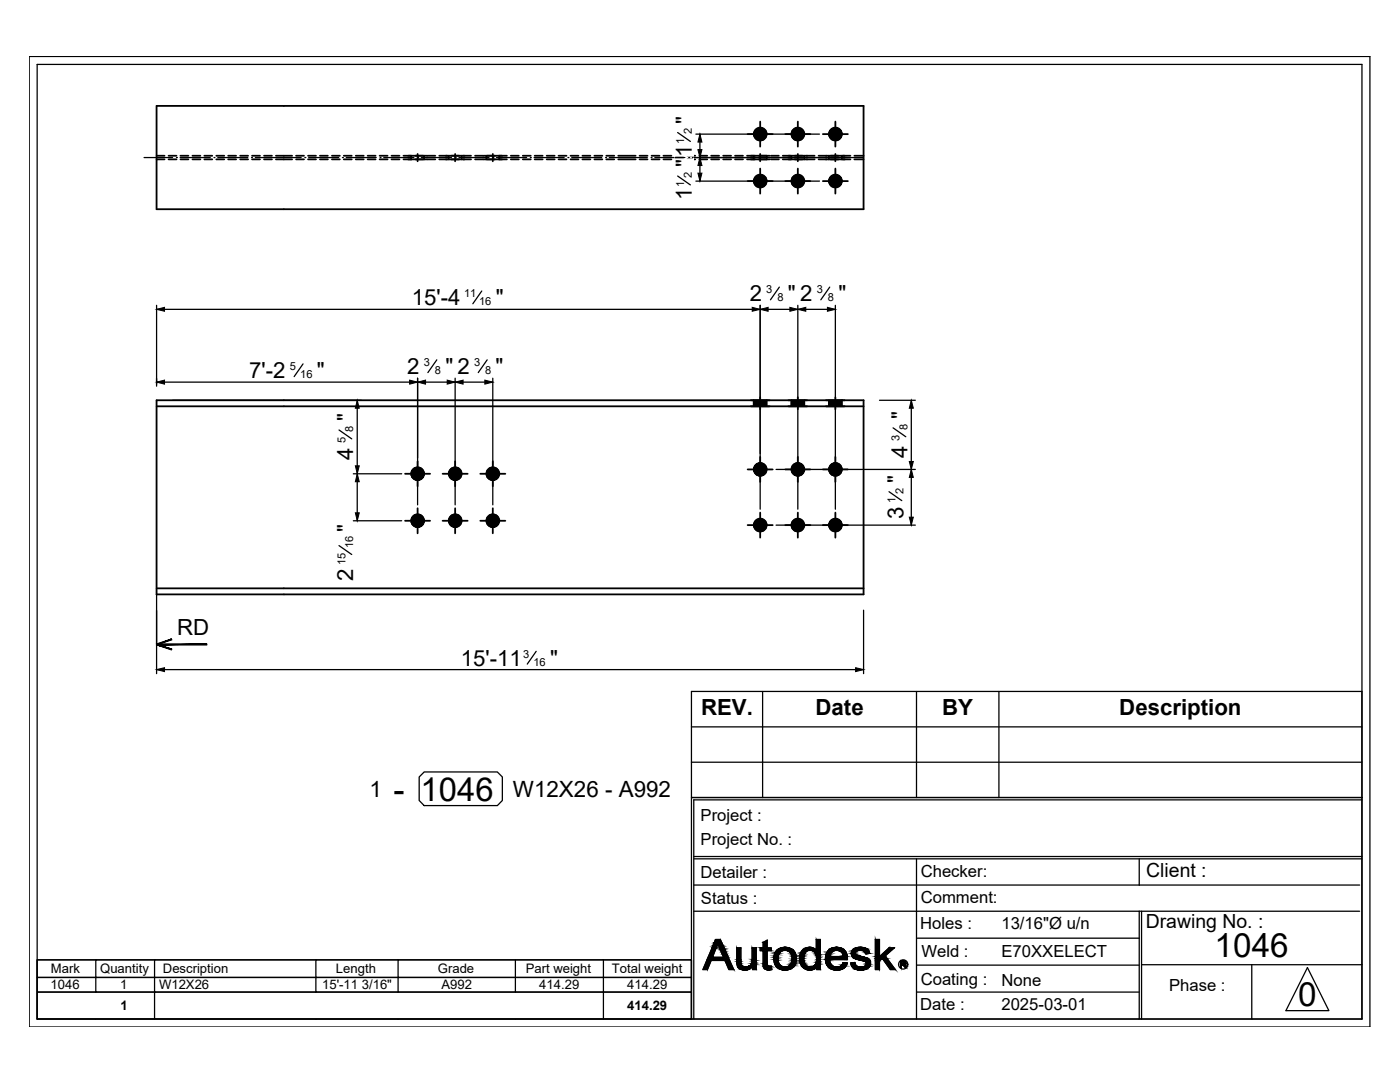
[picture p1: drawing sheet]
<svg xmlns="http://www.w3.org/2000/svg" width="279mm" height="216mm" viewBox="0 0 279 216" stroke-linecap="round" stroke-linejoin="round" font-family="sans-serif">
<defs><g id="words">
<g font-size="6.7">
<text x="78.6" y="159.8">-</text>
<text x="242.4" y="191">1046</text>
<text x="259.1" y="200.8">0</text>
</g>
<text font-size="6.6" x="83.9" y="159.7">1046</text>
<g font-size="4.5">
<text x="73.7" y="159">1</text>
<text x="102.4" y="159">W12X26 - A992</text>
</g>
<g font-size="4.4">
<text x="138.1" y="24.7" transform="rotate(-90 138.1 24.7)">&quot;</text>
<text x="138.1" y="33.4" transform="rotate(-90 138.1 33.4)">&quot;</text>
<text x="138.1" y="31.3" transform="rotate(-90 138.1 31.3)">1</text>
<text x="138.1" y="40" transform="rotate(-90 138.1 40)">1</text>
<text x="82.2" y="60.9">15'-4</text>
<text x="98.9" y="60.9">&quot;</text>
<text x="149.6" y="60.1">2</text>
<text x="157.3" y="60.1">&quot;</text>
<text x="159.7" y="60.1">2</text>
<text x="167.3" y="60.1">&quot;</text>
<text x="49.7" y="75.5">7'-2</text>
<text x="63.3" y="75.5">&quot;</text>
<text x="81.3" y="74.7">2</text>
<text x="88.9" y="74.7">&quot;</text>
<text x="91.3" y="74.7">2</text>
<text x="98.9" y="74.7">&quot;</text>
<text x="181.1" y="83.7" transform="rotate(-90 181.1 83.7)">&quot;</text>
<text x="70.5" y="84.1" transform="rotate(-90 70.5 84.1)">&quot;</text>
<text x="70.5" y="91.7" transform="rotate(-90 70.5 91.7)">4</text>
<text x="181.1" y="91.3" transform="rotate(-90 181.1 91.3)">4</text>
<text x="180.3" y="96.4" transform="rotate(-90 180.3 96.4)">&quot;</text>
<text x="70.5" y="106.1" transform="rotate(-90 70.5 106.1)">&quot;</text>
<text x="180.3" y="103.6" transform="rotate(-90 180.3 103.6)">3</text>
<text x="70.5" y="115.9" transform="rotate(-90 70.5 115.9)">2</text>
<text x="35.3" y="126.7">RD</text>
<text x="92" y="132.8">15'-11</text>
<text x="109.8" y="132.8">&quot;</text>
<text x="139.9" y="142.7">REV.</text>
<text x="162.8" y="142.7">Date</text>
<text x="188.1" y="142.7">BY</text>
<text x="223.4" y="142.7">Description</text>
</g>
<g font-size="3.9">
<text x="228.8" y="175.1">Client :</text>
<text x="228.6" y="185.2">Drawing No. :</text>
</g>
<g font-size="3.3">
<text x="139.8" y="163.8">Project :</text>
<text x="139.8" y="168.6">Project No. :</text>
<text x="139.8" y="175.2">Detailer :</text>
<text x="183.8" y="175">Checker:</text>
<text x="139.9" y="180.4">Status :</text>
<text x="183.6" y="185.4">Holes :</text>
<text x="183.8" y="180.2">Comment:</text>
<text x="199.9" y="185.4">13/16&quot;Ø u/n</text>
<text x="183.9" y="190.9">Weld :</text>
<text x="199.9" y="190.9">E70XXELECT</text>
<text x="183.8" y="196.6">Coating :</text>
<text x="199.9" y="196.8">None</text>
<text x="233.3" y="197.8">Phase :</text>
<text x="183.6" y="201.6">Date :</text>
<text x="199.9" y="201.6">2025-03-01</text>
</g>
<g font-size="2.6">
<text x="10.1" y="197.4">1046</text>
<text x="10.2" y="194.2">Mark</text>
<text x="20" y="194.2">Quantity</text>
<text x="24" y="197.4">1</text>
<text x="31.7" y="197.4">W12X26</text>
<text x="32.5" y="194.2">Description</text>
<text x="64.3" y="197.4">15'-11 3/16&quot;</text>
<text x="67" y="194.2">Length</text>
<text x="87.4" y="194.2">Grade</text>
<text x="88.1" y="197.4">A992</text>
<text x="104.9" y="194.2">Part weight</text>
<text x="107.6" y="197.4">414.29</text>
<text x="122.1" y="194.2">Total weight</text>
<text x="125.2" y="197.4">414.29</text>
<text x="24.1" y="201.6">1</text>
<text x="125.2" y="201.6">414.29</text>
</g>
<g font-size="2.2">
<text x="136.5" y="28.8" transform="rotate(-90 136.5 28.8)">1</text>
<text x="138.1" y="26.8" transform="rotate(-90 138.1 26.8)">2</text>
<text x="138.1" y="35.5" transform="rotate(-90 138.1 35.5)">2</text>
<text x="136.5" y="37.4" transform="rotate(-90 136.5 37.4)">1</text>
<text x="92.6" y="59.3">11</text>
<text x="152.9" y="58.6">3</text>
<text x="163" y="58.6">3</text>
<text x="95.6" y="60.9">16</text>
<text x="155.2" y="60.1">8</text>
<text x="165.2" y="60.1">8</text>
<text x="57.9" y="73.9">5</text>
<text x="59.9" y="75.5">16</text>
<text x="84.6" y="73.1">3</text>
<text x="86.8" y="74.7">8</text>
<text x="94.6" y="73.1">3</text>
<text x="96.8" y="74.7">8</text>
<text x="68.9" y="88.4" transform="rotate(-90 68.9 88.4)">5</text>
<text x="70.5" y="86.2" transform="rotate(-90 70.5 86.2)">8</text>
<text x="179.5" y="88" transform="rotate(-90 179.5 88)">3</text>
<text x="181.1" y="85.8" transform="rotate(-90 181.1 85.8)">8</text>
<text x="178.7" y="100.4" transform="rotate(-90 178.7 100.4)">1</text>
<text x="180.3" y="98.5" transform="rotate(-90 180.3 98.5)">2</text>
<text x="68.9" y="112.7" transform="rotate(-90 68.9 112.7)">15</text>
<text x="70.5" y="109.4" transform="rotate(-90 70.5 109.4)">16</text>
<text x="104.4" y="131.2">3</text>
<text x="106.5" y="132.8">16</text>
</g>
</g></defs>
<g fill="none" stroke="#000" stroke-width=".36">
<path d="M31.2 21.1h141.1v20.6h-141.1zM31.2 31.8h1.6M31.2 31.1h1.6M33.6 31.8h1.6M33.6 31.1h1.6M36 31.8h1.6M36 31.1h1.6M38.4 31.8h1.6M38.4 31.1h1.6M40.8 31.8h1.6M40.8 31.1h1.6M43.2 31.8h1.6"/>
<path d="M43.2 31.1h1.6M45.5 31.8h1.6M45.5 31.1h1.6M47.9 31.8h1.6M47.9 31.1h1.6M50.3 31.8h1.6M50.3 31.1h1.6M52.7 31.8h1.6M52.7 31.1h1.6M55.1 31.8h3.2M55.1 31.1h3.2M59.1 31.8h1.6"/>
<path d="M59.1 31.1h1.6M61.5 31.8h1.6M61.5 31.1h1.6M63.8 31.8h1.6M63.8 31.1h1.6M66.2 31.8h1.6M66.2 31.1h1.6M68.6 31.8h1.6M68.6 31.1h1.6M71 31.8h1.6M71 31.1h1.6M73.4 31.8h1.6"/>
<path d="M73.4 31.1h1.6M75.8 31.8h1.6M75.8 31.1h1.6M78.1 31.8h1.6M78.1 31.1h1.6M80.5 31.8h4.7M80.5 31.1h4.7M82 31.1v.7M83.3 30.7v1.5M84.6 31.1v.7M85.3 31.8h1.6M85.3 31.1h1.6"/>
<path d="M87.7 31.8h6.3M87.7 31.1h6.3M89.5 31.1v.7M90.8 30.7v1.5M92.1 31.1v.7M94.8 31.8h1.6M94.8 31.1h1.6M96.5 31.8h4.7M96.5 31.1h4.7M97.1 31.1v.7M98.3 30.7v1.5M99.6 31.1v.7"/>
<path d="M101.9 31.8h1.6M101.9 31.1h1.6M104.3 31.8h1.6M104.3 31.1h1.6M106.7 31.8h1.6M106.7 31.1h1.6M109.1 31.8h1.6M109.1 31.1h1.6M111.5 31.8h1.6M111.5 31.1h1.6M113.9 31.8h1.6M113.9 31.1h1.6"/>
<path d="M116.2 31.8h1.6M116.2 31.1h1.6M118.6 31.8h1.6M118.6 31.1h1.6M121 31.8h1.6M121 31.1h1.6M123.4 31.8h3.5M123.4 31.1h3.5M127.6 31.8h1.6M127.6 31.1h1.6M130 31.8h1.6M130 31.1h1.6"/>
<path d="M132.4 31.8h1.6M132.4 31.1h1.6M134.8 31.8h1.6M134.8 31.1h1.6M137.2 31.8h1.6M137.2 31.1h1.6M139.6 31.8h1.5M139.6 31.1h1.5M141.9 31.8h1.6M141.9 31.1h1.6M144.3 31.8h1.6M144.3 31.1h1.6"/>
<path d="M146.7 31.8h1.6M146.7 31.1h1.6M149.1 31.8h4.5M149.1 31.1h4.5M149.2 36.1h5M149.2 26.8h5M150.4 31.1v.7M151.7 30.7v1.5M151.7 24.3v5M151.7 33.6v5M153 31.1v.7M153.8 31.8h1.6"/>
<path d="M153.8 31.1h1.6M156.2 31.8h6.4M156.2 31.1h6.4M156.7 36.1h5M156.7 26.8h5M157.9 31.1v.7M159.2 30.7v1.5M159.2 24.3v5M159.2 33.6v5M160.5 31.1v.7M163.4 31.8h6.3M163.4 31.1h6.3"/>
<path d="M164.2 36.1h5M164.2 26.8h5M165.4 31.1v.7M166.7 30.7v1.5M166.7 24.3v5M166.7 33.6v5M168 31.1v.7M170.5 31.8h1.8M170.5 31.1h1.8M31.2 79.9h141.1v38.7h-141.1zM149.8 79.9h3.8M150.4 79.9v1.2"/>
<path d="M151.7 79.3v2.4M153 79.9v1.2M157.3 79.9h3.8M157.9 79.9v1.2M159.2 79.3v2.4M160.5 79.9v1.2M164.8 79.9h3.8M165.4 79.9v1.2M166.7 79.3v2.4M168 79.9v1.2M31.2 81.1h141.1M80.8 94.5h5"/>
<path d="M83.3 92v5M88.3 94.5h5M90.8 92v5M95.8 94.5h5M98.3 92v5M149.2 93.7h5M149.8 81.1h3.8M151.7 91.2v5M156.7 93.7h5M157.3 81.1h3.8M159.2 91.2v5M164.2 93.7h5"/>
<path d="M164.8 81.1h3.8M166.7 91.2v5M31.2 117.4h141.1M80.8 103.9h5M83.3 101.4v5M88.3 103.9h5M90.8 101.4v5M95.8 103.9h5M98.3 101.4v5M149.2 104.8h5M151.7 102.3v5M156.7 104.8h5"/>
<path d="M159.2 102.3v5M164.2 104.8h5M166.7 102.3v5"/>
<circle cx="151.7" cy="26.8" r="1.28"/>
<circle cx="151.7" cy="36.1" r="1.28"/>
<circle cx="159.2" cy="36.1" r="1.28"/>
<circle cx="159.2" cy="26.8" r="1.28"/>
<circle cx="166.7" cy="36.1" r="1.28"/>
<circle cx="166.7" cy="26.8" r="1.28"/>
<circle cx="83.4" cy="94.5" r="1.28"/>
<circle cx="90.8" cy="94.5" r="1.28"/>
<circle cx="98.4" cy="94.5" r="1.28"/>
<circle cx="151.7" cy="93.7" r="1.28"/>
<circle cx="159.2" cy="93.7" r="1.28"/>
<circle cx="166.7" cy="93.7" r="1.28"/>
<circle cx="83.4" cy="103.9" r="1.28"/>
<circle cx="90.8" cy="103.9" r="1.28"/>
<circle cx="98.4" cy="103.9" r="1.28"/>
<circle cx="151.7" cy="104.8" r="1.28"/>
<circle cx="159.2" cy="104.8" r="1.28"/>
<circle cx="166.7" cy="104.8" r="1.28"/>
</g>
<g fill="none" stroke="#000" stroke-width=".25">
<path d="M5.8 11.3h267.6v193.6h-267.6zM7.4 12.9h264.4v190.4h-264.4zM28.8 31.4h5.6M35.2 31.4h.1M35.9 31.4h6.1M42.7 31.4h.1M43.5 31.4h6M50.2 31.4h.1M51 31.4h9.1M60.8 31.4h.1M61.6 31.4h6M68.3 31.4h.1"/>
<path d="M69.1 31.4h6M75.8 31.4h.1M76.6 31.4h6M83.3 31.4h.1M84.1 31.4h6M90.8 31.4h.1M91.6 31.4h6M98.3 31.4h.1M99.1 31.4h6M105.8 31.4h.1M106.6 31.4h6M113.3 31.4h.1"/>
<path d="M114.1 31.4h6M120.8 31.4h.1M121.6 31.4h7.6M129.9 31.4h.1M130.7 31.4h6M135.2 35.1l2.6 1.8M135.2 26.4l2.6 1.8M137.4 31.4h.1M138.2 31.4h34.1M138.9 36.1h24.6M138.9 26.8h24.6M139.7 26.8v9.3"/>
<path d="M144.9 31.4h.1M152.4 31.4h.1M159.9 31.4h.1M167.4 31.4h.1M96.1 58.1l-1.7 2.5M155.5 57.3l-1.7 2.5M165.6 57.3l-1.8 2.5M31.2 61.7h135.5M31.2 76.2h67.1M31.2 60.9v16.2M34.4 79.9h37.7M60.5 72.6l-1.8 2.5"/>
<path d="M71.3 79.9v24M83.3 75.5v25.2M87.2 71.8l-1.8 2.5M90.8 75.5v25.2M97.2 71.8l-1.8 2.5M98.3 75.5v25.2M151.7 60.9v40.7M159.2 60.9v40.7M166.7 60.9v40.7M175.5 79.9h7.2M181.9 79.9v24.9M67.7 85.8l2.5 1.8"/>
<path d="M70.5 94.5h9.7M154.9 93.7h27.8M177.4 98.1l2.6 1.8M178.2 85.4l2.6 1.8M31.2 118.6v15.8M67.7 108.9l2.5 1.7M70.5 103.9h9.7M154.9 104.8h27.8M31.2 128.6l3.1 1M31.2 133.6h141.1M34.3 127.6l-3.1 1h10.1M107 130l-1.8 2.5"/>
<path d="M152.2 138v21.1M172.3 121.8v12.6M182.9 138v21.1M199.4 138v21.1M271.8 138h-133.8v21.1h133.8h-133.8v44.2M83.7 155l1-1h14.6l1 1v4.7l-1 1h-14.6l-1-1zM138 145h133.8M138 152.1h133.8M271.8 159.6h-133.3v43.7M138.5 170.9h133.3M138.5 171.4h133.3M138.5 176.6h132.8"/>
<path d="M182.9 171.4v31.9M227.4 171.4v5.2M7.4 191.5h130.6v11.8h-130.6zM19.1 191.5h-11.7v3.5h11.7h-11.7v3h11.7M19.1 198h-11.7v5.3h11.7M30.8 191.5h-11.7v3.5h11.7h-11.7v3h11.7h-11.7M63 191.5h-32.2v3.5h32.2h-32.2v3h32.2M63 198h-32.2v5.3h32.2M63 198h57.4M79.4 191.5h-16.4v3.5h16.4h-16.4v3h16.4M102.9 191.5h-23.5v3.5h23.5h-23.5v3h23.5M120.4 191.5h17.6v3.5h-17.6z"/>
<path d="M120.4 191.5h-17.5v3.5h17.5M120.4 195h17.6v3h-17.6zM120.4 195h-17.5v3h17.5M120.4 198h17.6v5.3h-17.6zM138.5 181.8h132.8M142.8 187.5h.9l-.4 .6 1.1 2.9h-2.2l2.5 .7 .8 1.8h.9l-2.7-6a2.08 2.08 0 0 0-.7 1.5l-.8 2 2.5 .7h-2.8l-.7 1.8h-.9zM147 189.1h.9v3.1a.84 .84 0 0 0 .9 .7l-1.5 .1-.3-1.1zM147.3 193l2.9-.2a1.94 1.94 0 0 1-2.9 .2zM150.1 189.1h.8v4.4h-.7v-.7h-.8a1.27 1.27 0 0 0 .7-1.4zM152.3 188.1l.8-.5v1.5h.8v.6h-.8v2.9l.5 .2-1.2 .1-.1-3.2h-.6v-.6h.6zM152.4 192.9l1.5-.1 .1 .7-1.2-.1zM155 189.7a2.51 2.51 0 0 1 3.3-.1h-1.6a1.7 1.7 0 0 0-1.1 2.8l.3 .4 .8 .2h-1.6a2.6 2.6 0 0 1-.1-3.3z"/>
<path d="M156.7 189.6h1.6a2.34 2.34 0 0 1 .1 3.3 2.34 2.34 0 0 1-3.3 .1h1.6a1.74 1.74 0 0 0 1.2-2.6l-.5-.5zM160.1 189.6a1.89 1.89 0 0 1 2.8 0 2.17 2.17 0 0 0-2.1 .4 1.98 1.98 0 0 0 .6 2.9l.3 .1h-1.5a2.64 2.64 0 0 1-.1-3.4zM160.2 193l2.1-.2 .7 .1a1.85 1.85 0 0 1-2.8 .1zM162.9 187.5h.8v6h-.7v-.6l-.7-.1a2.02 2.02 0 0 0-.1-3.1l-.5-.1h1.2zM165.3 189.7a2.41 2.41 0 0 1 3.2-.1 3.2 3.2 0 0 0-2.4 .3l-.3 .3-.2 .7 3.5 .1v.5h-3.5a1.45 1.45 0 0 0 1.4 1.5h-1.7a2.57 2.57 0 0 1 0-3.3zM165.3 193l2.1-.1 .6-.4 .3-.4 .8 .1a2.34 2.34 0 0 1-3.8 .8zM165.6 190.9h2.7l-.2-.6-.2-.4-.9-.3h1.5l.4 .5 .2 .9zM169.8 192.2l.8-.1 .2 .5 .4 .3 2.2 .1a2.38 2.38 0 0 1-3.5-.5zM170.3 189.5a2.54 2.54 0 0 1 2.9 0l-1.8 .2a.58 .58 0 0 0-.6 .8l.7 .2a3.1 3.1 0 0 1 2.2 1.1v.7l-.3 .5h-1.6a.79 .79 0 0 0 .8-.2 .79 .79 0 0 0 .2-.9l-.6-.2a3.2 3.2 0 0 1-2.2-.9l-.1-.3a.99 .99 0 0 1 .4-1zM171.7 189.6l1.5-.1 .4 .7-.8 .1-.3-.5zM174.7 187.5h.8v3.4l.6 .3-.6 .5v1.8h-.8zM175.5 190.9l1.9-1.8h1.1l-1.8 1.6 2 2.8h-1l-1.6-2.3z"/>
<path d="M179.7 191.8l.9 .1h-.7v.4h.8l-.8 .2v.6h-.2zM180.1 192.5h.3l.5 .6h-.3l-.3-.6zM180.3 191.9h.3l.1 .4h-.8h.5a.22 .22 0 0 0 .2-.2 .22 .22 0 0 0-.3-.2zM182.9 198h44.5M182.9 187.2h44.5M182.9 192.6h44.5M227.4 181.8v21.5M227.8 181.8v21.5M227.8 192.5h44M249.8 192.5v10.8M260.9 193.1l4.3 8.6h-8.6z"/>
<circle cx="180.3" cy="192.4" r=".92"/>
</g>
<g fill="#000" stroke="#000" stroke-width=".2">
<path d="M139.3 34.6h.8l-.4 1.5zM139.3 29.9h.8l-.4 1.5zM139.7 31.4l.4 1.6h-.8zM139.7 26.8l.4 1.5h-.8zM31.2 76.2l1.6-.4v.9zM31.2 61.7l1.6-.4v.8zM71.3 79.9l.4 1.6h-.8zM83.3 76.2l1.6-.4v.9zM81.8 75.8l1.5 .4-1.5 .5zM90.8 76.2l1.6-.4v.9zM89.2 75.8l1.6 .4-1.6 .5zM96.8 75.8l1.5 .4-1.5 .5z"/>
<path d="M151.7 61.7l1.6-.4v.8zM150.1 61.3l1.6 .4-1.6 .4zM159.2 61.7l1.6-.4v.8zM157.6 61.3l1.6 .4-1.6 .4zM165.1 61.3l1.6 .4-1.6 .4zM181.9 79.9l.4 1.6h-.8zM70.9 92.9h.8l-.4 1.6zM71.3 94.5l.4 1.6h-.8zM181.5 92.1h.8l-.4 1.6zM181.9 93.7l.4 1.6h-.8zM70.9 102.3h.8l-.4 1.6zM181.5 103.2h.8l-.4 1.6z"/>
<path d="M31.2 133.6l1.6-.4v.8zM170.8 133.2l1.5 .4-1.5 .4zM143.7 187.5l.1 .1h-.2zM147.3 193h.2zM148.6 193.6h.1zM152.3 192.9h.2zM152.3 188.1l.8-.5v.5zM153.3 193.5h.3zM153.7 192.8h.2zM155.1 193h.7zM156.5 189h.2zM157.1 189.6h1.2z"/>
<path d="M160.2 193h.7zM160.6 189.3h1.9zM162.3 192.8h.1zM165.3 193h1.7zM165.6 190.9h3.5v.1zM166.9 193.6h.3zM166.9 189h.1zM168.3 192.1h.3zM167.9 189.6h.6zM171.2 191.5h2.3zM171.7 193.6h.3zM171.8 193h1.6z"/>
<path d="M172.7 190.2h.9zM172.5 189.6h.8zM179.9 192.3h.8zM180.4 192.3h.3zM180.1 192.5h.3zM180.3 191.9h.4z"/>
<path d="M150.4 36.1l.1 .4 1.2-.4zM150.5 36.5l1.2-.4-1.1 .7zM150.6 36.8l.2 .2 .9-.9z"/>
<path d="M150.4 26.8l.1 .3 1.2-.3zM150.5 27.1l1.2-.3-1.1 .6zM150.6 27.4l.2 .3 .9-.9z"/>
<path d="M150.8 35.2l-.2 .3 1.1 .6zM150.6 35.5l1.1 .6-1.2-.3zM150.5 35.8l-.1 .3h1.3z"/>
<path d="M151.7 36.1l-.9 .9 .3 .2zM151.7 36.1l-.3 1.3-.3-.2zM151.7 36.1l-.3 1.3h.3z"/>
<path d="M150.8 25.9l-.2 .2 1.1 .7zM150.6 26.1l1.1 .7-1.2-.4zM150.5 26.4l-.1 .4h1.3z"/>
<path d="M151.7 26.8l-.9 .9 .3 .2zM151.7 26.8l-.3 1.2-.3-.1zM151.7 26.8l-.3 1.2 .3 .1z"/>
<path d="M151.4 34.9l.3 1.2v-1.3zM151.1 35l.3-.1 .3 1.2zM150.8 35.2l.9 .9-.6-1.1z"/>
<path d="M151.7 36.1v1.3h.3zM151.7 36.1l.7 1.1-.4 .2zM151.7 36.1l.7 1.1 .2-.2z"/>
<path d="M151.4 25.5l.3 1.3v-1.3zM151.1 25.6l.3-.1 .3 1.3zM150.8 25.9l.9 .9-.6-1.2z"/>
<path d="M151.7 26.8v1.3l.3-.1zM151.7 26.8l.7 1.1-.4 .1zM151.7 26.8l.7 1.1 .2-.2z"/>
<path d="M152.4 35l-.7 1.1 .9-.9zM152 34.9l.4 .1-.7 1.1zM151.7 34.8v1.3l.3-1.2z"/>
<path d="M151.7 36.1l.9 .9 .2-.2zM151.7 36.1l1.3 .4-.2 .3zM151.7 36.1l1.3 .4v-.4z"/>
<path d="M152.4 25.6l-.7 1.2 .9-.9zM152 25.5l.4 .1-.7 1.2zM151.7 25.5v1.3l.3-1.3z"/>
<path d="M151.7 26.8l.9 .9 .2-.3zM151.7 26.8l1.3 .3-.2 .3zM151.7 26.8l1.3 .3v-.3z"/>
<path d="M151.7 36.1h1.3v-.3zM151.7 36.1l1.1-.6 .2 .3zM151.7 36.1l1.1-.6-.2-.3z"/>
<path d="M151.7 26.8h1.3v-.4zM151.7 26.8l1.1-.7 .2 .3zM151.7 26.8l1.1-.7-.2-.2z"/>
<path d="M157.9 36.1l.1 .4 1.2-.4zM158 36.5l1.2-.4-1.1 .7zM158.1 36.8l.2 .2 .9-.9z"/>
<path d="M157.9 26.8l.1 .3 1.2-.3zM158 27.1l1.2-.3-1.1 .6zM158.1 27.4l.2 .3 .9-.9z"/>
<path d="M158.3 35.2l-.2 .3 1.1 .6zM158.1 35.5l1.1 .6-1.2-.3zM158 35.8l-.1 .3h1.3z"/>
<path d="M158.3 37l.3 .2 .6-1.1zM159.2 36.1l-.3 1.3-.3-.2zM159.2 36.1l-.3 1.3h.3z"/>
<path d="M158.3 25.9l-.2 .2 1.1 .7zM158.1 26.1l1.1 .7-1.2-.4zM158 26.4l-.1 .4h1.3z"/>
<path d="M158.3 27.7l.3 .2 .6-1.1zM159.2 26.8l-.3 1.2-.3-.1zM159.2 26.8l-.3 1.2 .3 .1z"/>
<path d="M158.9 34.9l.3 1.2v-1.3zM158.6 35l.3-.1 .3 1.2zM158.3 35.2l.9 .9-.6-1.1z"/>
<path d="M159.2 36.1v1.3h.3zM159.2 36.1l.7 1.1-.4 .2zM159.2 36.1l.7 1.1 .2-.2z"/>
<path d="M158.9 25.5l.3 1.3v-1.3zM158.6 25.6l.3-.1 .3 1.3zM158.3 25.9l.9 .9-.6-1.2z"/>
<path d="M159.2 26.8v1.3l.3-.1zM159.2 26.8l.7 1.1-.4 .1zM159.2 26.8l.7 1.1 .2-.2z"/>
<path d="M159.9 35l-.7 1.1 .9-.9zM159.5 34.9l.4 .1-.7 1.1zM159.2 34.8v1.3l.3-1.2z"/>
<path d="M159.2 36.1l.9 .9 .2-.2zM159.2 36.1l1.3 .4-.2 .3zM159.2 36.1l1.3 .4v-.4z"/>
<path d="M159.9 25.6l-.7 1.2 .9-.9zM159.5 25.5l.4 .1-.7 1.2zM159.2 25.5v1.3l.3-1.3z"/>
<path d="M159.2 26.8l.9 .9 .2-.3zM159.2 26.8l1.3 .3-.2 .3zM159.2 26.8l1.3 .3v-.3z"/>
<path d="M159.2 36.1h1.3v-.3zM159.2 36.1l1.1-.6 .2 .3zM160.1 35.2l-.9 .9 1.1-.6z"/>
<path d="M159.2 26.8h1.3v-.4zM159.2 26.8l1.1-.7 .2 .3zM160.1 25.9l-.9 .9 1.1-.7z"/>
<path d="M165.4 36.1l.1 .4 1.2-.4zM165.5 36.5l1.2-.4-1.1 .7zM165.6 36.8l.2 .2 .9-.9z"/>
<path d="M165.4 26.8l.1 .3 1.2-.3zM165.5 27.1l1.2-.3-1.1 .6zM165.6 27.4l.2 .3 .9-.9z"/>
<path d="M165.8 35.2l-.2 .3 1.1 .6zM165.6 35.5l1.1 .6-1.2-.3zM165.5 35.8l-.1 .3h1.3z"/>
<path d="M165.8 37l.3 .2 .6-1.1zM166.7 36.1l-.3 1.3-.3-.2zM166.7 36.1l-.3 1.3h.3z"/>
<path d="M165.8 25.9l-.2 .2 1.1 .7zM165.6 26.1l1.1 .7-1.2-.4zM165.5 26.4l-.1 .4h1.3z"/>
<path d="M165.8 27.7l.3 .2 .6-1.1zM166.7 26.8l-.3 1.2-.3-.1zM166.7 26.8l-.3 1.2 .3 .1z"/>
<path d="M166.4 34.9l.3 1.2v-1.3zM166.1 35l.3-.1 .3 1.2zM165.8 35.2l.9 .9-.6-1.1z"/>
<path d="M166.7 36.1v1.3h.4zM166.7 36.1l.7 1.1-.3 .2zM166.7 36.1l.7 1.1 .2-.2z"/>
<path d="M166.4 25.5l.3 1.3v-1.3zM166.1 25.6l.3-.1 .3 1.3zM165.8 25.9l.9 .9-.6-1.2z"/>
<path d="M166.7 26.8v1.3l.4-.1zM166.7 26.8l.7 1.1-.3 .1zM166.7 26.8l.7 1.1 .2-.2z"/>
<path d="M167.4 35l-.7 1.1 .9-.9zM167.1 34.9l.3 .1-.7 1.1zM166.7 34.8v1.3l.4-1.2z"/>
<path d="M166.7 36.1l.9 .9 .2-.2zM166.7 36.1l1.3 .4-.2 .3zM166.7 36.1l1.3 .4v-.4z"/>
<path d="M167.4 25.6l-.7 1.2 .9-.9zM167.1 25.5l.3 .1-.7 1.2zM166.7 25.5v1.3l.4-1.3z"/>
<path d="M166.7 26.8l.9 .9 .2-.3zM166.7 26.8l1.3 .3-.2 .3zM166.7 26.8l1.3 .3v-.3z"/>
<path d="M166.7 36.1h1.3v-.3zM166.7 36.1l1.1-.6 .2 .3zM166.7 36.1l1.1-.6-.2-.3z"/>
<path d="M166.7 26.8h1.3v-.4zM166.7 26.8l1.1-.7 .2 .3zM166.7 26.8l1.1-.7-.2-.2z"/>
<path d="M150.4 79.9h2.6l-2.6 1.2zM150.4 81.1h2.6v-1.2z"/>
<path d="M157.9 79.9h2.6l-2.6 1.2zM157.9 81.1h2.6v-1.2z"/>
<path d="M165.4 79.9h2.6l-2.6 1.2zM165.4 81.1h2.6v-1.2z"/>
<path d="M82 94.5l.1 .4 1.2-.4zM82.1 94.9l1.2-.4-1.1 .7zM82.2 95.2l.2 .2 .9-.9z"/>
<path d="M82.4 93.6l-.2 .3 1.1 .6zM82.2 93.9l1.1 .6-1.2-.3zM82.1 94.2l-.1 .3h1.3z"/>
<path d="M82.4 95.4l.3 .3 .6-1.2zM83.3 94.5l-.3 1.3-.3-.1zM83.3 94.5l-.3 1.3h.3z"/>
<path d="M83 93.3l.3 1.2v-1.3zM82.7 93.4l.3-.1 .3 1.2zM82.4 93.6l.9 .9-.6-1.1z"/>
<path d="M83.3 94.5v1.3h.4zM83.3 94.5l.7 1.2-.3 .1zM83.3 94.5l.7 1.2 .3-.3z"/>
<path d="M84 93.4l-.7 1.1 1-.9zM83.7 93.3l.3 .1-.7 1.1zM83.3 93.2v1.3l.4-1.2z"/>
<path d="M83.3 94.5l1 .9 .2-.2zM83.3 94.5l1.3 .4-.1 .3zM83.3 94.5l1.3 .4v-.4z"/>
<path d="M83.3 94.5h1.3v-.3zM83.3 94.5l1.2-.6 .1 .3zM83.3 94.5l1.2-.6-.2-.3z"/>
<path d="M89.5 94.5l.1 .4 1.2-.4zM89.6 94.9l1.2-.4-1.1 .7zM89.7 95.2l.2 .2 .9-.9z"/>
<path d="M89.9 93.6l-.2 .3 1.1 .6zM89.7 93.9l1.1 .6-1.2-.3zM89.6 94.2l-.1 .3h1.3z"/>
<path d="M89.9 95.4l.3 .3 .6-1.2zM90.8 94.5l-.3 1.3-.3-.1zM90.8 94.5l-.3 1.3h.3z"/>
<path d="M90.5 93.3l.3 1.2v-1.3zM90.2 93.4l.3-.1 .3 1.2zM89.9 93.6l.9 .9-.6-1.1z"/>
<path d="M90.8 94.5v1.3h.4zM90.8 94.5l.7 1.2-.3 .1zM90.8 94.5l.7 1.2 .2-.3z"/>
<path d="M91.5 93.4l-.7 1.1 .9-.9zM91.2 93.3l.3 .1-.7 1.1zM90.8 93.2v1.3l.4-1.2z"/>
<path d="M90.8 94.5l.9 .9 .3-.2zM90.8 94.5l1.3 .4-.1 .3zM90.8 94.5l1.3 .4v-.4z"/>
<path d="M90.8 94.5h1.3v-.3zM90.8 94.5l1.2-.6 .1 .3zM90.8 94.5l1.2-.6-.3-.3z"/>
<path d="M97.1 94.5v.4l1.2-.4zM97.1 94.9l1.2-.4-1.1 .7zM97.2 95.2l.2 .2 .9-.9z"/>
<path d="M97.4 93.6l-.2 .3 1.1 .6zM97.2 93.9l1.1 .6-1.2-.3zM97.1 94.2v.3h1.2z"/>
<path d="M97.4 95.4l.3 .3 .6-1.2zM98.3 94.5l-.3 1.3-.3-.1zM98.3 94.5l-.3 1.3h.3z"/>
<path d="M98 93.3l.3 1.2v-1.3zM97.7 93.4l.3-.1 .3 1.2zM97.4 93.6l.9 .9-.6-1.1z"/>
<path d="M98.3 94.5v1.3h.4zM98.3 94.5l.7 1.2-.3 .1zM98.3 94.5l.7 1.2 .3-.3z"/>
<path d="M99 93.4l-.7 1.1 1-.9zM98.7 93.3l.3 .1-.7 1.1zM98.3 93.2v1.3l.4-1.2z"/>
<path d="M98.3 94.5l1 .9 .1-.2zM98.3 94.5l1.3 .4-.2 .3zM98.3 94.5l1.3 .4v-.4z"/>
<path d="M98.3 94.5h1.3v-.3zM98.3 94.5l1.1-.6 .2 .3zM98.3 94.5l1.1-.6-.1-.3z"/>
<path d="M150.4 93.7l.1 .3 1.2-.3zM150.5 94l1.2-.3-1.1 .6zM150.6 94.3l.2 .3 .9-.9z"/>
<path d="M150.8 92.8l-.2 .2 1.1 .7zM150.6 93l1.1 .7-1.2-.4zM150.5 93.3l-.1 .4h1.3z"/>
<path d="M151.7 93.7l-.9 .9 .3 .2zM151.7 93.7l-.3 1.2-.3-.1zM151.7 93.7l-.3 1.2 .3 .1z"/>
<path d="M151.4 92.4l.3 1.3v-1.3zM151.1 92.5l.3-.1 .3 1.3zM150.8 92.8l.9 .9-.6-1.2z"/>
<path d="M151.7 93.7v1.3l.3-.1zM151.7 93.7l.7 1.1-.4 .1zM151.7 93.7l.7 1.1 .2-.2z"/>
<path d="M152.4 92.5l-.7 1.2 .9-.9zM152 92.4l.4 .1-.7 1.2zM151.7 92.4v1.3l.3-1.3z"/>
<path d="M151.7 93.7l.9 .9 .2-.3zM151.7 93.7l1.3 .3-.2 .3zM151.7 93.7l1.3 .3v-.3z"/>
<path d="M151.7 93.7h1.3v-.4zM151.7 93.7l1.1-.7 .2 .3zM151.7 93.7l1.1-.7-.2-.2z"/>
<path d="M157.9 93.7l.1 .3 1.2-.3zM158 94l1.2-.3-1.1 .6zM158.1 94.3l.2 .3 .9-.9z"/>
<path d="M158.3 92.8l-.2 .2 1.1 .7zM158.1 93l1.1 .7-1.2-.4zM158 93.3l-.1 .4h1.3z"/>
<path d="M158.3 94.6l.3 .2 .6-1.1zM159.2 93.7l-.3 1.2-.3-.1zM159.2 93.7l-.3 1.2 .3 .1z"/>
<path d="M158.9 92.4l.3 1.3v-1.3zM158.6 92.5l.3-.1 .3 1.3zM158.3 92.8l.9 .9-.6-1.2z"/>
<path d="M159.2 93.7v1.3l.3-.1zM159.2 93.7l.7 1.1-.4 .1zM159.2 93.7l.7 1.1 .2-.2z"/>
<path d="M159.9 92.5l-.7 1.2 .9-.9zM159.5 92.4l.4 .1-.7 1.2zM159.2 92.4v1.3l.3-1.3z"/>
<path d="M159.2 93.7l.9 .9 .2-.3zM159.2 93.7l1.3 .3-.2 .3zM159.2 93.7l1.3 .3v-.3z"/>
<path d="M159.2 93.7h1.3v-.4zM159.2 93.7l1.1-.7 .2 .3zM159.2 93.7l1.1-.7-.2-.2z"/>
<path d="M165.4 93.7l.1 .3 1.2-.3zM165.5 94l1.2-.3-1.1 .6zM165.6 94.3l.2 .3 .9-.9z"/>
<path d="M165.8 92.8l-.2 .2 1.1 .7zM165.6 93l1.1 .7-1.2-.4zM165.5 93.3l-.1 .4h1.3z"/>
<path d="M165.8 94.6l.3 .2 .6-1.1zM166.7 93.7l-.3 1.2-.3-.1zM166.7 93.7l-.3 1.2 .3 .1z"/>
<path d="M166.4 92.4l.3 1.3v-1.3zM166.1 92.5l.3-.1 .3 1.3zM165.8 92.8l.9 .9-.6-1.2z"/>
<path d="M166.7 93.7v1.3l.4-.1zM166.7 93.7l.7 1.1-.3 .1zM166.7 93.7l.7 1.1 .2-.2z"/>
<path d="M167.4 92.5l-.7 1.2 .9-.9zM167.1 92.4l.3 .1-.7 1.2zM166.7 92.4v1.3l.4-1.3z"/>
<path d="M166.7 93.7l.9 .9 .2-.3zM166.7 93.7l1.3 .3-.2 .3zM166.7 93.7l1.3 .3v-.3z"/>
<path d="M166.7 93.7h1.3v-.4zM166.7 93.7l1.1-.7 .2 .3zM166.7 93.7l1.1-.7-.2-.2z"/>
<path d="M82 103.9l.1 .4 1.2-.4zM82.1 104.3l1.2-.4-1.1 .6zM82.2 104.5l.2 .3 .9-.9z"/>
<path d="M82.4 103l-.2 .3 1.1 .6zM82.2 103.3l1.1 .6-1.2-.3zM82.1 103.6l-.1 .3h1.3z"/>
<path d="M82.4 104.8l.3 .2 .6-1.1zM83.3 103.9l-.3 1.3-.3-.2zM83.3 103.9l-.3 1.3h.3z"/>
<path d="M83 102.7l.3 1.2v-1.3zM82.7 102.8l.3-.1 .3 1.2zM82.4 103l.9 .9-.6-1.1z"/>
<path d="M83.3 103.9v1.3h.4zM83.3 103.9l.7 1.1-.3 .2zM83.3 103.9l.7 1.1 .3-.2z"/>
<path d="M84 102.8l-.7 1.1 1-.9zM83.7 102.7l.3 .1-.7 1.1zM83.3 102.6v1.3l.4-1.2z"/>
<path d="M83.3 103.9l1 .9 .2-.3zM83.3 103.9l1.3 .4-.1 .2zM83.3 103.9l1.3 .4v-.4z"/>
<path d="M83.3 103.9h1.3v-.3zM83.3 103.9l1.2-.6 .1 .3zM83.3 103.9l1.2-.6-.2-.3z"/>
<path d="M89.5 103.9l.1 .4 1.2-.4zM89.6 104.3l1.2-.4-1.1 .6zM89.7 104.5l.2 .3 .9-.9z"/>
<path d="M89.9 103l-.2 .3 1.1 .6zM89.7 103.3l1.1 .6-1.2-.3zM89.6 103.6l-.1 .3h1.3z"/>
<path d="M89.9 104.8l.3 .2 .6-1.1zM90.8 103.9l-.3 1.3-.3-.2zM90.8 103.9l-.3 1.3h.3z"/>
<path d="M90.5 102.7l.3 1.2v-1.3zM90.2 102.8l.3-.1 .3 1.2zM89.9 103l.9 .9-.6-1.1z"/>
<path d="M90.8 103.9v1.3h.4zM90.8 103.9l.7 1.1-.3 .2zM90.8 103.9l.7 1.1 .2-.2z"/>
<path d="M91.5 102.8l-.7 1.1 .9-.9zM91.2 102.7l.3 .1-.7 1.1zM90.8 102.6v1.3l.4-1.2z"/>
<path d="M90.8 103.9l.9 .9 .3-.3zM90.8 103.9l1.3 .4-.1 .2zM90.8 103.9l1.3 .4v-.4z"/>
<path d="M90.8 103.9h1.3v-.3zM90.8 103.9l1.2-.6 .1 .3zM91.7 103l-.9 .9 1.2-.6z"/>
<path d="M97.1 103.9v.4l1.2-.4zM97.1 104.3l1.2-.4-1.1 .6zM97.2 104.5l.2 .3 .9-.9z"/>
<path d="M97.4 103l-.2 .3 1.1 .6zM97.2 103.3l1.1 .6-1.2-.3zM97.1 103.6v.3h1.2z"/>
<path d="M97.4 104.8l.3 .2 .6-1.1zM98.3 103.9l-.3 1.3-.3-.2zM98.3 103.9l-.3 1.3h.3z"/>
<path d="M98 102.7l.3 1.2v-1.3zM97.7 102.8l.3-.1 .3 1.2zM97.4 103l.9 .9-.6-1.1z"/>
<path d="M98.3 103.9v1.3h.4zM98.3 103.9l.7 1.1-.3 .2zM98.3 103.9l.7 1.1 .3-.2z"/>
<path d="M99 102.8l-.7 1.1 1-.9zM98.7 102.7l.3 .1-.7 1.1zM98.3 102.6v1.3l.4-1.2z"/>
<path d="M98.3 103.9l1 .9 .1-.3zM98.3 103.9l1.3 .4-.2 .2zM98.3 103.9l1.3 .4v-.4z"/>
<path d="M98.3 103.9h1.3v-.3zM98.3 103.9l1.1-.6 .2 .3zM99.3 103l-1 .9 1.1-.6z"/>
<path d="M150.4 104.8l.1 .3 1.2-.3zM150.5 105.1l1.2-.3-1.1 .6zM150.6 105.4l.2 .3 .9-.9z"/>
<path d="M150.8 103.9l-.2 .2 1.1 .7zM150.6 104.1l1.1 .7-1.2-.4zM150.5 104.4l-.1 .4h1.3z"/>
<path d="M150.8 105.7l.3 .2 .6-1.1zM151.7 104.8l-.3 1.2-.3-.1zM151.7 104.8l-.3 1.2 .3 .1z"/>
<path d="M151.4 103.5l.3 1.3v-1.3zM151.1 103.7l.3-.2 .3 1.3zM150.8 103.9l.9 .9-.6-1.1z"/>
<path d="M151.7 104.8v1.3l.3-.1zM151.7 104.8l.7 1.1-.4 .1zM151.7 104.8l.7 1.1 .2-.2z"/>
<path d="M152.4 103.7l-.7 1.1 .9-.9zM152 103.5l.4 .2-.7 1.1zM151.7 103.5v1.3l.3-1.3z"/>
<path d="M151.7 104.8l.9 .9 .2-.3zM151.7 104.8l1.3 .3-.2 .3zM151.7 104.8l1.3 .3v-.3z"/>
<path d="M151.7 104.8h1.3v-.4zM151.7 104.8l1.1-.7 .2 .3zM151.7 104.8l1.1-.7-.2-.2z"/>
<path d="M157.9 104.8l.1 .3 1.2-.3zM158 105.1l1.2-.3-1.1 .6zM158.1 105.4l.2 .3 .9-.9z"/>
<path d="M158.3 103.9l-.2 .2 1.1 .7zM158.1 104.1l1.1 .7-1.2-.4zM158 104.4l-.1 .4h1.3z"/>
<path d="M158.3 105.7l.3 .2 .6-1.1zM159.2 104.8l-.3 1.2-.3-.1zM159.2 104.8l-.3 1.2 .3 .1z"/>
<path d="M158.9 103.5l.3 1.3v-1.3zM158.6 103.7l.3-.2 .3 1.3zM158.3 103.9l.9 .9-.6-1.1z"/>
<path d="M159.2 104.8v1.3l.3-.1zM159.2 104.8l.7 1.1-.4 .1zM159.2 104.8l.7 1.1 .2-.2z"/>
<path d="M159.9 103.7l-.7 1.1 .9-.9zM159.5 103.5l.4 .2-.7 1.1zM159.2 103.5v1.3l.3-1.3z"/>
<path d="M159.2 104.8l.9 .9 .2-.3zM159.2 104.8l1.3 .3-.2 .3zM159.2 104.8l1.3 .3v-.3z"/>
<path d="M159.2 104.8h1.3v-.4zM159.2 104.8l1.1-.7 .2 .3zM159.2 104.8l1.1-.7-.2-.2z"/>
<path d="M165.4 104.8l.1 .3 1.2-.3zM165.5 105.1l1.2-.3-1.1 .6zM165.6 105.4l.2 .3 .9-.9z"/>
<path d="M165.8 103.9l-.2 .2 1.1 .7zM165.6 104.1l1.1 .7-1.2-.4zM165.5 104.4l-.1 .4h1.3z"/>
<path d="M165.8 105.7l.3 .2 .6-1.1zM166.7 104.8l-.3 1.2-.3-.1zM166.7 104.8l-.3 1.2 .3 .1z"/>
<path d="M166.4 103.5l.3 1.3v-1.3zM166.1 103.7l.3-.2 .3 1.3zM165.8 103.9l.9 .9-.6-1.1z"/>
<path d="M166.7 104.8v1.3l.4-.1zM166.7 104.8l.7 1.1-.3 .1zM166.7 104.8l.7 1.1 .2-.2z"/>
<path d="M167.4 103.7l-.7 1.1 .9-.9zM167.1 103.5l.3 .2-.7 1.1zM166.7 103.5v1.3l.4-1.3z"/>
<path d="M166.7 104.8l.9 .9 .2-.3zM166.7 104.8l1.3 .3-.2 .3zM166.7 104.8l1.3 .3v-.3z"/>
<path d="M166.7 104.8h1.3v-.4zM166.7 104.8l1.1-.7 .2 .3zM166.7 104.8l1.1-.7-.2-.2z"/>
<path d="M31.2 128.5l.1 .2 2.9-1.2zM31.3 128.7l2.9-1.2 .1 .2z"/>
<path d="M31.2 128.5v.2l10.1-.2zM31.2 128.7l10.1-.2v.2z"/>
<path d="M31.3 128.5l-.1 .2 3.1 .8zM31.2 128.7l3.1 .8-.1 .2z"/>
<path d="M141 191.7l.2 1.8 .7-1.8zM141 191.7l.2 1.8h-.9z"/>
<path d="M141.3 191l3.4 .7-2.5-.7zM141.3 191l3.4 .7h-3.7z"/>
<path d="M142.1 189.2l.1 1.8 .7-1.8zM142.1 189.2l.1 1.8h-.9z"/>
<path d="M142.2 189l.7 .2 .1-.2zM142.2 189l.7 .2h-.8z"/>
<path d="M142.3 188.7l.7 .3 .1-.3zM142.3 188.7l.7 .3h-.8z"/>
<path d="M142.4 188.4l.7 .3 .1-.3zM142.4 188.4l.7 .3h-.8z"/>
<path d="M142.5 188.1l.7 .3v-.3zM142.5 188.1l.7 .3h-.8z"/>
<path d="M142.8 187.6l.5 .5 .3-.5zM142.8 187.6l.5 .5h-.8z"/>
<path d="M142.8 187.5l.8 .1 .1-.1zM142.8 187.5l.8 .1h-.8z"/>
<path d="M143.6 187.6l.4 .5-.2-.5zM143.6 187.6l.4 .5h-.7z"/>
<path d="M143.3 188.1l.8 .1-.1-.1zM143.3 188.1l.8 .1h-.8z"/>
<path d="M143.3 188.2l.9 .4-.1-.4zM143.3 188.2l.9 .4h-.8z"/>
<path d="M143.4 188.6l.9 .2-.1-.2zM143.4 188.6l.9 .2h-.8z"/>
<path d="M143.5 188.8l.9 .1zM143.5 188.8l.9 .1z"/>
<path d="M143.5 188.9l.9 .1v-.1zM143.5 188.9l.9 .1h-.8z"/>
<path d="M143.6 189l.9 .2-.1-.2zM143.6 189l.9 .2h-.8z"/>
<path d="M143.7 189.2l.9 .3-.1-.3zM143.7 189.2l.9 .3h-.8z"/>
<path d="M143.8 189.5l1 .3-.2-.3zM143.8 189.5l1 .3h-.9z"/>
<path d="M143.9 189.8l1 .3-.1-.3zM143.9 189.8l1 .3h-.9z"/>
<path d="M144 190.1l1.1 .4-.2-.4zM144 190.1l1.1 .4h-.9z"/>
<path d="M144.2 190.5l1.1 .5-.2-.5zM144.2 190.5l1.1 .5h-.9z"/>
<path d="M142.2 191l3.4 .7-.3-.7zM142.2 191l3.4 .7h-.9z"/>
<path d="M144.7 191.7l1.7 1.8-.8-1.8zM144.7 191.7l1.7 1.8h-.9z"/>
<path d="M147 191.9h.9zM147 191.9h.9z"/>
<path d="M147 189.1l.9 2.4v-2.4zM147 189.1l.9 2.4h-.9z"/>
<path d="M147 191.5l.9 .3v-.3zM147 191.5l.9 .3h-.9z"/>
<path d="M147 191.8l.9 .1zM147 191.8l.9 .1z"/>
<path d="M147 191.9l.9 .3v-.3zM147 191.9l.9 .3h-.8z"/>
<path d="M147.1 192.2h.8zM147.1 192.2h.8z"/>
<path d="M147.1 192.2l.8 .2v-.2zM147.1 192.2l.8 .2h-.8z"/>
<path d="M147.1 192.4l.9 .1-.1-.1zM147.1 192.4l.9 .1h-.9z"/>
<path d="M147.1 192.5l.9 .1v-.1zM147.1 192.5l.9 .1h-.9z"/>
<path d="M147.1 192.6l1.1 .2-.2-.2zM147.1 192.6l1.1 .2h-1z"/>
<path d="M147.2 192.8h1zM147.2 192.8h1z"/>
<path d="M147.2 192.8l1.3 .1-.3-.1zM147.2 192.8l1.3 .1h-1.3z"/>
<path d="M147.2 192.9h1.6zM147.2 192.9h1.6z"/>
<path d="M147.3 192.9h1.5zM147.3 192.9h1.5z"/>
<path d="M147.3 192.9h1.5zM147.3 192.9l.2 .1z"/>
<path d="M148.5 193.6h.4zM148.5 193.6h.2z"/>
<path d="M148.3 193.5h.7zM148.3 193.5l.6 .1z"/>
<path d="M148.2 193.5h1zM148.2 193.5h.8z"/>
<path d="M148 193.5h1.3zM148 193.5h1.2z"/>
<path d="M149.4 192.8h.3zM149.4 192.8h.3z"/>
<path d="M147.9 193.4h1.6zM147.9 193.4l1.4 .1z"/>
<path d="M147.8 193.4h1.7zM147.8 193.4h1.7z"/>
<path d="M147.6 193.3l1.9 .1 .2-.1zM147.6 193.3l1.9 .1z"/>
<path d="M149.4 192.8h.4zM149.4 192.8h.4z"/>
<path d="M149.4 192.8h.7zM149.3 192.8h.8z"/>
<path d="M147.5 193.2h2.3zM147.5 193.2l2.2 .1z"/>
<path d="M147.4 193.1l2.4 .1 .2-.1zM147.4 193.1l2.4 .1h-2.3z"/>
<path d="M147.5 193h2.6zM147.3 193h2.8z"/>
<path d="M147.3 193l2.7 .1 .1-.1zM147.3 193l2.7 .1h-2.6z"/>
<path d="M148.9 192.9h1.2zM148.8 192.9h1.3z"/>
<path d="M148.8 192.9h1.3zM147.5 193h2.6z"/>
<path d="M149.1 192.9h1zM148.9 192.9h1.2z"/>
<path d="M149.3 192.8h.9zM149.1 192.9h1z"/>
<path d="M149.3 192.8h.9zM149.3 192.8h.9z"/>
<path d="M150.1 189.1l.8 2.3v-2.3zM150.1 189.1l.8 2.3h-.8z"/>
<path d="M150.1 191.4l.8 .2v-.2zM150.1 191.4l.8 .2h-.8z"/>
<path d="M150.1 191.6l.8 .4v-.4zM150.1 191.6l.8 .4h-.8z"/>
<path d="M150.1 192l.8 .3v-.3zM150.1 192l.8 .3h-.9z"/>
<path d="M150 192.3l.9 .2v-.2zM150 192.3l.9 .2h-1z"/>
<path d="M149.9 192.5l1 .1v-.1zM149.9 192.5l1 .1h-1.2z"/>
<path d="M149.7 192.6l1.2 .2v-.2zM149.4 192.8l.3-.2 1.2 .2z"/>
<path d="M149.4 192.8h1.5zM149.4 192.8h1.5z"/>
<path d="M149.7 192.8h1.2zM149.7 192.8h1.2z"/>
<path d="M149.8 192.8h1.1zM149.8 192.8h1.1z"/>
<path d="M150.1 192.8h.8zM150.1 192.8h.8z"/>
<path d="M150.2 192.8l.7 .7v-.7zM150.2 192.8l.7 .7h-.7z"/>
<path d="M152.3 188.1l.8 1v-1zM152.3 188.1l.8 1h-.8z"/>
<path d="M152.3 189.7l.8 2.5v-2.5zM152.3 189.7l.8 2.5h-.8z"/>
<path d="M152.3 192.2h.8zM152.3 192.2h.8z"/>
<path d="M152.3 192.2l.8 .1v-.1zM152.3 192.2l.8 .1h-.8z"/>
<path d="M152.3 192.3l.8 .3v-.3zM152.3 192.3l.8 .3h-.8z"/>
<path d="M152.3 192.6l.9 .1zM152.3 192.6l.9 .1z"/>
<path d="M152.3 192.7h.9zM152.3 192.7h.9z"/>
<path d="M152.3 192.7l1.1 .1zM152.3 192.7l1.1 .1h-1.1z"/>
<path d="M152.3 192.8h1.2zM152.3 192.8h1.2z"/>
<path d="M152.3 192.8h1.3zM152.3 192.8h1.3z"/>
<path d="M152.3 192.8h1.3zM152.3 192.8l.2 .1z"/>
<path d="M153.2 193.5h.5zM153.2 193.5h.4z"/>
<path d="M153 193.5h.8zM153 193.5h.7z"/>
<path d="M151.7 189.1l2.2 .6v-.6zM151.7 189.1l2.2 .6h-2.2z"/>
<path d="M153.7 192.8h.2zM153.6 192.8h.3z"/>
<path d="M153.6 192.8l.3 .1zM152.5 192.9h1.4z"/>
<path d="M152.5 192.9h1.5zM152.4 192.9h1.6z"/>
<path d="M152.4 192.9l1.6 .2v-.2zM152.4 192.9l1.6 .2h-1.6z"/>
<path d="M152.4 193.1l1.6 .2v-.2zM152.4 193.1l1.6 .2h-1.3z"/>
<path d="M152.7 193.3l1.3 .1zM152.7 193.3l1.3 .1z"/>
<path d="M152.8 193.4l1.2 .1zM152.8 193.4l1.2 .1z"/>
<path d="M152.9 193.5h1.1zM152.9 193.5h.9z"/>
<path d="M154.4 191.1l.9 .2v-.2zM154.4 191.1l.9 .2h-.9z"/>
<path d="M154.4 191.3l.9 .2v-.2zM154.4 191.3l.9 .2h-.9z"/>
<path d="M154.5 191l.8 .1v-.1zM154.5 191l.8 .1h-.9z"/>
<path d="M154.4 191.5l.9 .2v-.2zM154.4 191.5l.9 .2h-.8z"/>
<path d="M154.5 191.7l.8 .1v-.1zM154.5 191.7l.8 .1h-.8z"/>
<path d="M154.5 190.8l.8 .2v-.2zM154.5 190.8l.8 .2h-.8z"/>
<path d="M154.5 191.8l.8 .1v-.1zM154.5 191.8l.8 .1h-.8z"/>
<path d="M154.5 190.6l.8 .2v-.2zM154.5 190.6l.8 .2h-.8z"/>
<path d="M154.5 191.9l.9 .2-.1-.2zM154.5 191.9l.9 .2h-.9z"/>
<path d="M154.5 190.5l.8 .1 .1-.1zM154.5 190.5l.8 .1h-.8z"/>
<path d="M154.5 192.1l.9 .1v-.1zM154.5 192.1l.9 .1h-.8z"/>
<path d="M154.6 192.2l1 .2-.2-.2zM154.6 192.2l1 .2h-1z"/>
<path d="M154.6 190.3l.8 .2 .1-.2zM154.6 190.3l.8 .2h-.9z"/>
<path d="M154.6 190.3h.9zM154.6 190.3h.9z"/>
<path d="M154.6 192.4h1zM154.6 192.4h1z"/>
<path d="M154.7 192.4l1 .1zM154.7 192.4l1 .1z"/>
<path d="M154.7 190.1l.8 .2 .1-.2zM154.7 190.1l.8 .2h-.9z"/>
<path d="M154.7 190h1zM154.7 190l.9 .1z"/>
<path d="M154.7 192.5l1.1 .1zM154.7 192.5l1.1 .1z"/>
<path d="M154.8 192.6l1.1 .2-.1-.2zM154.8 192.6l1.1 .2h-1.1z"/>
<path d="M154.8 189.9l.9 .1 .1-.1zM154.8 189.9l.9 .1h-1z"/>
<path d="M154.8 189.9h1.1zM154.8 189.9h1z"/>
<path d="M154.8 192.8h1.3zM154.8 192.8h1.3z"/>
<path d="M154.9 189.8h1.2zM154.8 189.9h1.1z"/>
<path d="M154.9 192.8l1.3 .1zM154.9 192.8l1.3 .1z"/>
<path d="M154.9 192.9l1.6 .1zM154.9 192.9l1.6 .1z"/>
<path d="M155 189.7h1.3zM155 189.7h1.4z"/>
<path d="M155 189.7l1.1 .1 .2-.1zM155 189.7l1.1 .1h-1.2z"/>
<path d="M155.1 193h1.5zM155.1 193h.7z"/>
<path d="M155 193h1.6zM155 193h1.6z"/>
<path d="M155 189.6h1.6zM155 189.6h1.7z"/>
<path d="M155 189.6h1.6zM155 189.6l1.4 .1z"/>
<path d="M155 193h1.7zM155 193h1.7z"/>
<path d="M155 193h1.7zM155 193h1.6z"/>
<path d="M156.5 189h.5zM156.4 189h.6z"/>
<path d="M156.3 193.6h.7zM156.3 193.6h.5z"/>
<path d="M156.4 189l.7 .1zM156.2 189.1h.9z"/>
<path d="M155.1 189.6h2zM155.1 189.6h1.6z"/>
<path d="M156.3 193.5h.8zM156.3 193.5l.7 .1z"/>
<path d="M156.2 189.1h1.1zM156 189.1h1.3z"/>
<path d="M156 193.5h1.3zM156 193.5h1.1z"/>
<path d="M156 189.1h1.5zM155.9 189.1h1.6z"/>
<path d="M156 193.5h1.4zM156 193.5h1.3z"/>
<path d="M155.9 189.1l1.7 .1zM155.7 189.2h1.9z"/>
<path d="M155.7 193.4h1.9zM155.7 193.4l1.7 .1z"/>
<path d="M155.7 189.2l2 .1zM155.6 189.3h2.1z"/>
<path d="M155.7 193.4h2zM155.7 193.4h1.9z"/>
<path d="M155.6 189.3h2.3zM155.5 189.3h2.4z"/>
<path d="M155.5 193.3l2.2 .1 .2-.1zM155.5 193.3l2.2 .1z"/>
<path d="M155.5 189.3l2.5 .1zM155.3 189.4h2.7z"/>
<path d="M155.4 193.2h2.6zM155.4 193.2l2.5 .1z"/>
<path d="M155.3 189.4l2.9 .1zM155.2 189.5h3z"/>
<path d="M155.2 193.1l2.8 .1 .1-.1zM155.2 193.1l2.8 .1h-2.6z"/>
<path d="M155.2 189.5l3.1 .1-.1-.1zM155.1 189.6l.1-.1 3.1 .1z"/>
<path d="M155.1 193h3.1zM155.1 193l3 .1z"/>
<path d="M155.1 193h3.1zM155.1 193h3.1z"/>
<path d="M155.8 193h2.5zM155.1 193h3.1z"/>
<path d="M155.1 189.6h3.2zM155.1 189.6h3.2z"/>
<path d="M155.1 189.6h3.2zM155.1 189.6h2z"/>
<path d="M157.1 189.6h1.2zM156.7 189.6h1.6z"/>
<path d="M156.7 189.6h1.6zM156.7 189.6h1.6z"/>
<path d="M156.7 189.6h1.6zM156.7 189.6h1.6z"/>
<path d="M156.9 189.6l1.5 .1zM156.9 189.6l1.5 .1z"/>
<path d="M156.7 193h1.6zM156.7 193h1.6z"/>
<path d="M156.7 193h1.6zM156.6 193h1.7z"/>
<path d="M156.6 193h1.7zM155.8 193h2.5z"/>
<path d="M157 192.9h1.4zM156.7 193h1.6z"/>
<path d="M157.2 189.7l1.3 .1zM157.2 189.7l1.3 .1z"/>
<path d="M157.1 192.9h1.3zM157 192.9h1.4z"/>
<path d="M157.3 192.8h1.1zM157.1 192.9h1.3z"/>
<path d="M157.3 189.8l1.2 .1zM157.3 189.8l1.2 .1z"/>
<path d="M157.4 189.9l1.2 .1-.1-.1zM157.4 189.9l1.2 .1h-.9z"/>
<path d="M157.5 192.7l.9 .1 .1-.1zM157.3 192.8l.2-.1 .9 .1z"/>
<path d="M157.6 192.7h1zM157.5 192.7h1z"/>
<path d="M157.7 190h.9zM157.7 190h.9z"/>
<path d="M157.7 190l1 .1zM157.7 190l1 .1z"/>
<path d="M157.8 190.1l1 .2-.1-.2zM157.8 190.1l1 .2h-1z"/>
<path d="M157.7 192.5h1zM157.7 192.5h1z"/>
<path d="M157.7 192.5l.9 .2 .1-.2zM157.7 192.5l.9 .2h-1z"/>
<path d="M157.8 190.3l1 .1zM157.8 190.3l1 .1z"/>
<path d="M157.9 192.3l.8 .2 .1-.2zM157.9 192.3l.8 .2h-1z"/>
<path d="M157.9 190.4l.9 .2v-.2zM157.9 190.4l.9 .2h-.8z"/>
<path d="M157.9 192.2h.9zM157.9 192.2l.9 .1z"/>
<path d="M158 190.6h.8zM158 190.6h.8z"/>
<path d="M158 190.6l.9 .3-.1-.3zM158 190.6l.9 .3h-.8z"/>
<path d="M158 192l.8 .2v-.2zM158 192l.8 .2h-.9z"/>
<path d="M158 191.9h.9zM158 191.9l.8 .1z"/>
<path d="M158.1 191.7l.8 .2v-.2zM158.1 191.7l.8 .2h-.9z"/>
<path d="M158.1 190.9h.8zM158.1 190.9h.8z"/>
<path d="M158.1 190.9l.8 .3v-.3zM158.1 190.9l.8 .3h-.8z"/>
<path d="M158.1 191.3l.8 .1v-.1zM158.1 191.3l.8 .1h-.8z"/>
<path d="M158.1 191.4l.8 .2v-.2zM158.1 191.4l.8 .2h-.8z"/>
<path d="M158.1 191.6l.8 .1v-.1zM158.1 191.6l.8 .1h-.8z"/>
<path d="M158.1 191.2h.8zM158.1 191.2h.8z"/>
<path d="M158.1 191.2h.8zM158.1 191.2l.8 .1z"/>
<path d="M159.6 191.6h.8zM159.6 191.6h.8z"/>
<path d="M159.6 191.9h.9zM159.6 191.9h.9z"/>
<path d="M159.6 191.2l.8 .1zM159.6 191.2l.8 .1z"/>
<path d="M159.6 191.3l.8 .3v-.3zM159.6 191.3l.8 .3h-.8z"/>
<path d="M159.6 190.9l.8 .1v-.1zM159.6 190.9l.8 .1h-.8z"/>
<path d="M159.6 191l.8 .2v-.2zM159.6 191l.8 .2h-.8z"/>
<path d="M159.6 191.6l.9 .3-.1-.3zM159.6 191.6l.9 .3h-.9z"/>
<path d="M159.6 190.7l.8 .2 .1-.2zM159.6 190.7l.8 .2h-.8z"/>
<path d="M159.6 191.9l1 .3-.1-.3zM159.6 191.9l1 .3h-.9z"/>
<path d="M159.6 190.6h.9zM159.6 190.6l.9 .1z"/>
<path d="M159.7 192.2h.9zM159.7 192.2h.9z"/>
<path d="M159.7 190.4l.8 .2 .1-.2zM159.7 190.4l.8 .2h-.9z"/>
<path d="M159.7 192.2l1 .3-.1-.3zM159.7 192.2l1 .3h-.9z"/>
<path d="M159.7 190.3h.9zM159.7 190.3l.9 .1z"/>
<path d="M159.8 190.1h.9zM159.8 190.1h.9z"/>
<path d="M159.8 190.1l.8 .2 .1-.2zM159.8 190.1l.8 .2h-.9z"/>
<path d="M159.8 192.5h.9zM159.8 192.5h.9z"/>
<path d="M159.8 192.5l1.1 .2-.2-.2zM159.8 192.5l1.1 .2h-.9z"/>
<path d="M159.9 190l.8 .1 .1-.1zM159.9 190l.8 .1h-.9z"/>
<path d="M160 192.7h1zM160 192.7h1z"/>
<path d="M159.9 189.9l.9 .1 .2-.1zM159.9 189.9l.9 .1h-.9z"/>
<path d="M160 192.7l1.1 .1zM160 192.7l1.1 .1z"/>
<path d="M160 189.8h1.1zM160 189.8l1 .1h-1.1z"/>
<path d="M160 192.8l1.4 .1-.3-.1zM160 192.8l1.4 .1h-1.3z"/>
<path d="M160.1 189.7l1 .1 .2-.1zM160.1 189.7l1 .1h-1.1z"/>
<path d="M160.1 192.9h1.4zM160.1 192.9h1.4z"/>
<path d="M160.2 192.9l1.5 .1zM160.2 192.9l1.5 .1z"/>
<path d="M160.1 189.6h1.5zM160.1 189.6l1.2 .1z"/>
<path d="M161.5 189h.4zM161.3 189h.6z"/>
<path d="M160.1 189.6h1.5zM160.1 189.6h1.6z"/>
<path d="M160.1 189.6h1.5zM160.1 189.6h1.5z"/>
<path d="M161.3 193.6h.3zM161.3 193.6h.6z"/>
<path d="M160.2 193h1.5zM160.2 193h.7z"/>
<path d="M161.3 189l.7 .1zM161.2 189.1h.8z"/>
<path d="M161.2 189.1h1zM160.9 189.1h1.3z"/>
<path d="M161.3 193.5h.7zM161.3 193.5l.6 .1z"/>
<path d="M161 193.5h1.2zM161 193.5h1z"/>
<path d="M160.9 189.1h1.3zM160.9 189.1h1.3z"/>
<path d="M160.9 189.1l1.6 .2-.3-.2zM160.6 189.3l.3-.2 1.6 .2zM160.6 189.3h1.9z"/>
<path d="M161 193.5h1.2zM161 193.5h1.2z"/>
<path d="M162.3 192.8h.1zM162.2 192.8h.2z"/>
<path d="M162.2 192.8h.3zM162.2 192.8h.3z"/>
<path d="M162.2 192.8h.3zM162.2 192.8h.3z"/>
<path d="M160.7 193.4l1.5 .1 .3-.1zM160.7 193.4l1.5 .1z"/>
<path d="M162.2 192.8l.3 .1zM162.2 192.8l.3 .1z"/>
<path d="M160.6 189.3l2.1 .1-.2-.1zM160.3 189.4l.3-.1 2.1 .1z"/>
<path d="M160.7 193.3h1.8zM160.7 193.3l1.8 .1z"/>
<path d="M162.2 192.9h.5zM162.2 192.9h.5z"/>
<path d="M162.2 192.9h.6zM162.1 192.9h.7z"/>
<path d="M160.5 193.2l2 .1 .2-.1zM160.5 193.2l2 .1h-1.8z"/>
<path d="M160.3 189.4h2.4zM160.3 189.4h2.4z"/>
<path d="M160.3 189.4l2.6 .2-.2-.2zM160.1 189.6l.2-.2 2.6 .2z"/>
<path d="M162.1 192.9h.7zM162.1 192.9h.7z"/>
<path d="M160.4 193.2h2.4zM160.4 193.2h2.3z"/>
<path d="M162.1 192.9h.7zM162.1 192.9h.7z"/>
<path d="M162.1 192.9h.8zM162.1 192.9h.8z"/>
<path d="M160.1 189.6h2.8zM160.1 189.6h1.6z"/>
<path d="M162.1 192.9h.9zM162.1 192.9h.9z"/>
<path d="M160.9 193h2zM160.2 193h2.7z"/>
<path d="M160.2 193l2.6 .2 .1-.2zM160.2 193l2.6 .2h-2.4z"/>
<path d="M161.7 193h1.2zM160.9 193h2z"/>
<path d="M162 192.9h.9zM161.7 193h1.2z"/>
<path d="M162.1 192.9h.8zM162 192.9h.9z"/>
<path d="M162.9 187.5l.8 2.1v-2.1zM162.9 187.5l.8 2.1h-.8z"/>
<path d="M162.9 189.6h.8zM161.7 189.6h2z"/>
<path d="M161.7 189.6h2zM161.7 189.6h2z"/>
<path d="M161.9 189.6l1.8 .1zM161.9 189.6l1.8 .1z"/>
<path d="M162.2 189.7l1.5 .2v-.2zM162.2 189.7l1.5 .2h-1.3z"/>
<path d="M162.4 189.9l1.3 .2v-.2zM162.4 189.9l1.3 .2h-1z"/>
<path d="M162.7 190.1l1 .1v-.1zM162.7 190.1l1 .1z"/>
<path d="M162.7 190.2l1 .2v-.2zM162.7 190.2l1 .2h-.9z"/>
<path d="M162.8 190.4l.9 .3v-.3zM162.8 190.4l.9 .3h-.8z"/>
<path d="M162.9 190.7l.8 .3v-.3zM162.9 190.7l.8 .3h-.7z"/>
<path d="M163 191l.7 .4v-.4zM163 191l.7 .4h-.7z"/>
<path d="M163 191.4l.7 .1v-.1zM163 191.4l.7 .1h-.7z"/>
<path d="M163 191.5l.7 .3v-.3zM163 191.5l.7 .3h-.8z"/>
<path d="M162.9 191.8l.8 .3v-.3zM162.9 191.8l.8 .3h-.8z"/>
<path d="M162.9 192.1l.8 .3v-.3zM162.9 192.1l.8 .3h-.9z"/>
<path d="M162.8 192.4l.9 .2v-.2zM162.8 192.4l.9 .2h-1.1z"/>
<path d="M162.6 192.6h1.1zM162.6 192.6h1.1z"/>
<path d="M162.5 192.6l1.2 .2v-.2zM162.3 192.8l.2-.2 1.2 .2z"/>
<path d="M162.3 192.8h1.4zM162.3 192.8h1.4z"/>
<path d="M162.4 192.8h1.3zM162.4 192.8h1.3z"/>
<path d="M162.4 192.8h1.3zM162.4 192.8h1.3z"/>
<path d="M162.5 192.8h1.2zM162.5 192.8h1.2z"/>
<path d="M162.5 192.8l1.2 .1zM162.5 192.8l1.2 .1z"/>
<path d="M162.5 192.9h1.2zM162.5 192.9h1.2z"/>
<path d="M162.7 192.9h1zM162.7 192.9h1z"/>
<path d="M162.8 192.9h.9zM162.8 192.9h.9z"/>
<path d="M162.8 192.9h.9zM162.8 192.9h.9z"/>
<path d="M162.8 192.9h.9zM162.8 192.9h.9z"/>
<path d="M162.9 192.9h.8zM162.9 192.9h.8z"/>
<path d="M163 192.9l.7 .6v-.6zM163 192.9l.7 .6h-.7z"/>
<path d="M165.3 189.7h1.3zM165.3 189.7h1.3z"/>
<path d="M164.7 191.5l.9 .2v-.2zM164.7 191.5l.9 .2h-.9z"/>
<path d="M164.7 191.7l.9 .1v-.1zM164.7 191.7l.9 .1h-.8z"/>
<path d="M165.6 190.9l3.5 .1zM168.2 191h.9z"/>
<path d="M164.8 190.9l3.4 .1zM164.8 190.9l3.4 .1h-3.5z"/>
<path d="M164.8 191.8l.9 .2-.1-.2zM164.8 191.8l.9 .2h-.9z"/>
<path d="M164.8 190.7l.8 .2v-.2zM164.8 190.7l.8 .2h-.8z"/>
<path d="M164.8 190.7h.8zM164.8 190.7h.8z"/>
<path d="M164.8 192l.9 .1v-.1zM164.8 192l.9 .1h-.9z"/>
<path d="M164.8 192.1l1 .2-.1-.2zM164.8 192.1l1 .2h-.9z"/>
<path d="M164.9 190.5l.7 .2 .1-.2zM164.9 190.5l.7 .2h-.8z"/>
<path d="M164.9 190.4h.8zM164.9 190.4l.8 .1z"/>
<path d="M164.9 192.3h.9zM164.9 192.3h.9z"/>
<path d="M165 190.2l.7 .2 .1-.2zM165 190.2l.7 .2h-.8z"/>
<path d="M164.9 192.3l1.1 .2-.2-.2zM164.9 192.3l1.1 .2h-1z"/>
<path d="M165 190.1h.9zM165 190.1l.8 .1z"/>
<path d="M165 192.5l1 .1zM165 192.5l1 .1z"/>
<path d="M165 192.6h1zM165 192.6h1z"/>
<path d="M165.1 190l.8 .1 .1-.1zM165.1 190l.8 .1h-.9z"/>
<path d="M165 192.6l1.2 .2-.2-.2zM165 192.6l1.2 .2h-1.1z"/>
<path d="M165.1 189.9h1zM165.1 189.9l.9 .1z"/>
<path d="M165.1 189.9h1zM165.1 189.9h1z"/>
<path d="M165.1 192.8h1.2zM165.1 192.8h1.2z"/>
<path d="M165.2 192.8l1.3 .1-.2-.1zM165.2 192.8l1.3 .1h-1.2z"/>
<path d="M165.2 189.8l.9 .1 .2-.1zM165.2 189.8l.9 .1h-1z"/>
<path d="M165.3 192.9l1.5 .1zM165.3 192.9l1.5 .1z"/>
<path d="M165.3 189.7h1.3zM165.3 189.7l1 .1h-1.1z"/>
<path d="M165.3 189.7h1.3zM165.3 189.7h1.3z"/>
<path d="M165.3 189.6h1.6zM165.3 189.6l1.3 .1z"/>
<path d="M165.3 193h1.6zM165.3 193h1.6z"/>
<path d="M165.3 193h1.7zM165.3 193h1.7z"/>
<path d="M165.4 189.6h1.6zM165.3 189.6h1.6z"/>
<path d="M166.9 189h.3zM166.7 189h.5z"/>
<path d="M165.4 189.6h1.7zM165.4 189.6h1.6z"/>
<path d="M166.7 189h.6zM166.6 189h.7z"/>
<path d="M166.6 189l.9 .1zM166.4 189.1h1.1z"/>
<path d="M166.7 193.6h.6zM166.7 193.6h.5z"/>
<path d="M166.5 193.5h1zM166.5 193.5l.8 .1z"/>
<path d="M166.4 189.1h1.2zM166.3 189.1h1.3z"/>
<path d="M166.3 189.1l1.5 .1zM166 189.2h1.8z"/>
<path d="M165.4 189.6h2.3zM165.4 189.6h1.7z"/>
<path d="M166.3 193.5h1.4zM166.3 193.5h1.2z"/>
<path d="M166 189.2h1.9zM166 189.2h1.9z"/>
<path d="M166.2 193.5h1.6zM166.2 193.5h1.5z"/>
<path d="M166 189.2h2zM165.9 189.2h2.1z"/>
<path d="M165.4 189.6h2.5zM165.4 189.6h2.3z"/>
<path d="M166 193.4h1.9zM166 193.4l1.8 .1z"/>
<path d="M165.9 189.2l2.2 .1zM165.8 189.3h2.3z"/>
<path d="M165.8 189.3l2.4 .1zM165.7 189.4h2.5z"/>
<path d="M165.9 193.3h2.2zM165.9 193.3l2 .1z"/>
<path d="M165.8 193.3h2.4zM165.8 193.3h2.3z"/>
<path d="M165.7 189.4l2.6 .1zM165.5 189.5h2.8z"/>
<path d="M164.7 191h4.4zM164.7 191h4.4zM164.7 191h4.4zM164.7 191h4.4z"/>
<path d="M165.5 189.5l3 .1-.2-.1zM165.5 189.5l3 .1h-3.1z"/>
<path d="M165.6 193.2h2.8zM165.6 193.2l2.6 .1z"/>
<path d="M165.6 193.2h2.8zM165.6 193.2h2.8z"/>
<path d="M165.4 189.6h3.1zM165.4 189.6h2.5z"/>
<path d="M165.5 193.1h3zM165.5 193.1l2.9 .1z"/>
<path d="M167.9 189.6h.6zM167.7 189.6h.8z"/>
<path d="M167.7 189.6h.8zM167.1 189.6h1.4z"/>
<path d="M167.1 189.6h1.4zM167 189.6h1.5z"/>
<path d="M167 189.6h1.5zM167 189.6h1.5z"/>
<path d="M167 189.6l1.6 .1zM167 189.6l1.6 .1z"/>
<path d="M167.3 189.7l1.3 .1zM167.3 189.7l1.3 .1z"/>
<path d="M168.3 192.1l.8 .1zM168.3 192.1l.8 .1z"/>
<path d="M167.6 189.8h1.1zM167.6 189.8h1.1z"/>
<path d="M167.1 193h1.5zM167 193h1.6z"/>
<path d="M167 193h1.6zM165.3 193h3.3z"/>
<path d="M165.3 193l3.2 .1 .1-.1zM165.3 193l3.2 .1h-3z"/>
<path d="M167.1 193h1.6zM167.1 193h1.5z"/>
<path d="M167.6 189.8l1.2 .1zM167.6 189.8l1.2 .1z"/>
<path d="M167.4 192.9h1.3zM167.1 193h1.6z"/>
<path d="M167.6 192.8h1.1zM167.4 192.9h1.3z"/>
<path d="M167.9 189.9h.9zM167.9 189.9h.9z"/>
<path d="M167.9 189.9l1 .1zM167.9 189.9l1 .1z"/>
<path d="M167.8 192.7l.9 .1 .1-.1zM167.6 192.8l.2-.1 .9 .1z"/>
<path d="M168 190l.9 .1v-.1zM168 190l.9 .1z"/>
<path d="M167.8 192.7h1.1zM167.8 192.7h1z"/>
<path d="M168.1 190.1l.8 .2v-.2zM168.1 190.1l.8 .2z"/>
<path d="M168.1 190.3l.9 .1-.1-.1zM168.1 190.3l.9 .1h-.8z"/>
<path d="M168 192.5l.9 .2v-.2zM168 192.5l.9 .2h-1.1z"/>
<path d="M168 192.5h1zM168 192.5h.9z"/>
<path d="M168.2 190.4l.8 .1v-.1zM168.2 190.4l.8 .1h-.8z"/>
<path d="M168.2 190.5l.9 .2-.1-.2zM168.2 190.5l.9 .2h-.8z"/>
<path d="M168.2 192.3l.8 .2v-.2zM168.2 192.3l.8 .2h-1z"/>
<path d="M168.3 190.7l.8 .2v-.2zM168.3 190.7l.8 .2h-.8z"/>
<path d="M164.7 191l4.4 .3v-.3zM164.7 191l4.4 .3h-4.4z"/>
<path d="M168.2 192.2l.8 .1 .1-.1zM168.2 192.2l.8 .1h-.8z"/>
<path d="M164.7 191.3l4.4 .1zM164.7 191.3l4.4 .1z"/>
<path d="M164.7 191.4l4.4 .1v-.1zM164.7 191.4l4.4 .1h-4.4z"/>
<path d="M170.5 192.1l.1 .1zM169.8 192.2l.7-.1 .1 .1z"/>
<path d="M169.8 192.2h.8zM169.8 192.2h.8z"/>
<path d="M169.8 192.2l.9 .2-.1-.2zM169.8 192.2l.9 .2h-.9z"/>
<path d="M169.8 192.4l1 .1-.1-.1zM169.8 192.4l1 .1h-.9z"/>
<path d="M169.9 190.2l.8 .1zM169.9 190.2l.8 .1z"/>
<path d="M169.9 190.3l.9 .2-.1-.2zM169.9 190.3l.9 .2h-.9z"/>
<path d="M170 190h.7zM169.9 190h.8z"/>
<path d="M169.9 190l.8 .2v-.2zM169.9 190l.8 .2h-.8z"/>
<path d="M169.9 190.5h1zM169.9 190.5h1z"/>
<path d="M169.9 192.5l.9 .1zM169.9 192.5l.9 .1z"/>
<path d="M169.9 192.6l1 .1-.1-.1zM169.9 192.6l1 .1h-.9z"/>
<path d="M169.9 190.5h1zM169.9 190.5h1z"/>
<path d="M170 190.5l1.1 .1zM170 190.5l1.1 .1z"/>
<path d="M170 192.7l1.1 .1zM170 192.7l1.1 .1z"/>
<path d="M170 189.8l.7 .2 .3-.2zM170 189.8l.7 .2h-.7z"/>
<path d="M170.1 189.7h1zM170.1 189.7h1z"/>
<path d="M170.1 189.7h1zM170.1 189.7l.9 .1z"/>
<path d="M170 192.8l1.2 .1zM170 192.8l1.2 .1z"/>
<path d="M170 190.6l1.5 .1zM170 190.6l1.5 .1h-1.5z"/>
<path d="M170.1 192.9h1.4zM170.1 192.9h1.4z"/>
<path d="M170.1 189.7h1.3zM170.1 189.7h1z"/>
<path d="M170 190.7l1.7 .1zM170 190.7l1.7 .1z"/>
<path d="M170.1 192.9l1.7 .1zM170.1 192.9l1.7 .1z"/>
<path d="M171.6 189h.4zM171.4 189h.6z"/>
<path d="M170.1 189.6h1.6zM170.1 189.6h1.6z"/>
<path d="M170.1 189.6h1.6zM170.1 189.6l1.3 .1z"/>
<path d="M170 190.8h1.8zM170 190.8h1.8z"/>
<path d="M171.7 193.6h.2zM171.8 193.6h.1z"/>
<path d="M170.1 190.8l2.1 .1zM170.1 190.8l2.1 .1h-2.1z"/>
<path d="M171.8 193h1.6zM172.1 193h1.3z"/>
<path d="M170.1 193h3.3zM170.1 193h3.3z"/>
<path d="M171.4 189h.7zM171.2 189h.9z"/>
<path d="M171.2 189l1.2 .1zM171.1 189.1h1.3z"/>
<path d="M171.5 193.6h.6zM171.5 193.6h.5z"/>
<path d="M170.1 190.9l2.4 .1zM170.1 190.9l2.4 .1z"/>
<path d="M171.1 189.1h1.4zM170.9 189.1h1.6z"/>
<path d="M171.2 193.5h1.2zM171.2 193.5l.9 .1z"/>
<path d="M171.1 193.5h1.4zM171.1 193.5h1.3z"/>
<path d="M170.9 189.1l1.8 .1zM170.8 189.2h1.9z"/>
<path d="M170.2 189.6h2.3zM170.2 189.6h1.5z"/>
<path d="M170.2 191h2.4zM170.2 191h2.4z"/>
<path d="M170.2 191l2.6 .1zM170.2 191l2.6 .1z"/>
<path d="M170.8 189.2h2zM170.6 189.2h2.2z"/>
<path d="M170.9 193.4h1.8zM170.9 193.4l1.6 .1z"/>
<path d="M172.7 190.2l.2 .1zM172.8 190.3h.1z"/>
<path d="M170.8 193.4h1.9zM170.8 193.4h1.9z"/>
<path d="M170.6 189.2l2.3 .1zM170.5 189.3h2.4z"/>
<path d="M170.3 191.1h2.6zM170.3 191.1h2.6z"/>
<path d="M170.3 191.1h2.6zM170.3 191.1h2.6z"/>
<path d="M170.5 189.3h2.5zM170.5 189.3h2.5z"/>
<path d="M170.4 191.1l2.8 .1zM170.4 191.1l2.8 .1z"/>
<path d="M170.6 193.3l2.1 .1 .3-.1zM170.6 193.3l2.1 .1z"/>
<path d="M170.5 189.3l2.5 .1zM170.4 189.4h2.6z"/>
<path d="M170.5 193.3h2.5zM170.5 193.3h2.5z"/>
<path d="M170.4 189.4l2.8 .1-.2-.1zM170.3 189.5l.1-.1 2.8 .1z"/>
<path d="M170.5 191.2l2.8 .1zM170.5 191.2l2.8 .1z"/>
<path d="M170.4 193.2h2.8zM170.4 193.2l2.6 .1z"/>
<path d="M170.3 189.5h2.9zM170.3 189.5h2.9z"/>
<path d="M170.2 189.5h3zM170.2 189.5l2.3 .1z"/>
<path d="M170.4 193.2h2.8zM170.4 193.2h2.8z"/>
<path d="M172.5 189.6h.8zM171.7 189.6h1.6z"/>
<path d="M170.7 191.3l2.6 .1zM170.7 191.3l2.6 .1z"/>
<path d="M171.7 189.6h1.6zM171.7 189.6h1.6z"/>
<path d="M171.9 189.6l1.4 .1zM171.9 189.6l1.4 .1z"/>
<path d="M172.2 189.7h1.2zM172.2 189.7h1.2z"/>
<path d="M170.8 191.4l2.7 .1-.2-.1zM170.8 191.4l2.7 .1zM171.2 191.5h2.3z"/>
<path d="M170.2 193l3 .2 .2-.2zM170.2 193l3 .2h-2.8z"/>
<path d="M172.3 189.7l1.1 .1zM172.3 189.7l1.1 .1z"/>
<path d="M172.5 189.8h.9zM172.5 189.8h.9z"/>
<path d="M172.5 189.8l1 .2-.1-.2zM172.5 189.8l1 .2h-.8z"/>
<path d="M170.1 193h3.3zM170.1 193h3.3z"/>
<path d="M172.2 192.9h1.3zM171.8 193h1.6z"/>
<path d="M171.2 191.5h2.3zM171.2 191.5h2.3z"/>
<path d="M172.7 190h.8zM172.7 190h.8z"/>
<path d="M172.7 190l.9 .2-.1-.2zM172.7 190l.9 .2h-.9z"/>
<path d="M171.4 191.5l2.2 .1zM171.4 191.5l2.2 .1z"/>
<path d="M172.5 192.9h1zM172.2 192.9h1.3z"/>
<path d="M171.6 191.6l2 .1zM171.6 191.6l2 .1z"/>
<path d="M171.9 191.7h1.8zM171.9 191.7h1.8z"/>
<path d="M172.6 192.8h1zM172.6 192.8h1z"/>
<path d="M172.6 192.8l.9 .1 .1-.1zM172.5 192.9l.1-.1 .9 .1z"/>
<path d="M172.2 191.7l1.5 .1zM172.2 191.7l1.5 .1z"/>
<path d="M172.4 191.8h1.3zM172.4 191.8h1.3z"/>
<path d="M172.5 191.8h1.2zM172.5 191.8h1.2z"/>
<path d="M172.5 191.8l1.2 .1v-.1zM172.5 191.8l1.2 .1h-.9z"/>
<path d="M172.8 192.5l.8 .3 .1-.3zM172.8 192.5l.8 .3h-1z"/>
<path d="M172.9 192.5h.8zM172.9 192.5h.8z"/>
<path d="M172.8 191.9l.9 .1zM172.8 191.9l.9 .1z"/>
<path d="M172.8 192l.9 .1zM172.8 192l.9 .1z"/>
<path d="M172.8 192.1l.9 .1v-.1zM172.8 192.1l.9 .1h-.8z"/>
<path d="M172.9 192.3l.8 .2v-.2zM172.9 192.3l.8 .2h-.8z"/>
<path d="M172.9 192.2h.8zM172.9 192.2l.8 .1z"/>
<path d="M174.7 187.5l.8 3.4v-3.4zM174.7 187.5l.8 3.4h-.8z"/>
<path d="M174.7 190.9h.8zM174.7 190.9h.8z"/>
<path d="M174.7 190.9l1.4 .3-.6-.3zM174.7 190.9l1.4 .3h-1.4z"/>
<path d="M174.7 191.7l.8 1.8v-1.8zM174.7 191.7l.8 1.8h-.8z"/>
<path d="M174.7 191.3l.8 .4 .6-.4zM174.7 191.3l.8 .4h-.8z"/>
<path d="M174.7 191.2h1.4zM174.7 191.2l1.4 .1z"/>
<path d="M175.7 190.7l1.1 .2-.1-.2zM175.5 190.9l.2-.2 1.1 .2z"/>
<path d="M175.5 190.9h1.3zM175.5 190.9h1.3z"/>
<path d="M175.5 190.9l1.5 .3-.2-.3zM175.5 190.9l1.5 .3h-.9z"/>
<path d="M176.1 191.2l.9 .1zM176.1 191.2l.9 .1z"/>
<path d="M176.1 191.3l2.6 2.2-1.7-2.2zM176.1 191.3l2.6 2.2h-1z"/>
<path d="M177.4 189.1l-.7 1.6 1.8-1.6zM175.7 190.7l1.7-1.6-.7 1.6z"/>
<path d="M179.7 191.9l.2 .4v-.4zM179.7 191.9l.2 .4h-.2z"/>
<path d="M179.7 192.3h1zM179.7 192.3h1z"/>
<path d="M179.7 192.5l.2 .6v-.6zM179.7 192.5l.2 .6h-.2z"/>
<path d="M180.3 192.5h.2zM180.3 192.5h.2z"/>
<path d="M179.7 191.8h.7zM179.7 191.8h.7z"/>
<path d="M179.7 191.9h.6zM179.7 191.9h.6z"/>
<path d="M179.7 192.5h.7zM179.7 192.5h.4z"/>
<path d="M179.7 191.8h.8zM179.7 191.8h.8z"/>
<path d="M180.1 192.5h.3zM180.1 192.5h.3z"/>
<path d="M180.2 192.5h.3zM180.2 192.5h.3z"/>
<path d="M179.7 192.5h.8zM179.7 192.5h.7z"/>
<path d="M180.3 192.5h.2zM180.3 192.5h.2zM180.3 192.5h.2zM180.3 192.5h.2z"/>
<path d="M180.3 192.5l.3 .1zM180.3 192.5l.3 .1z"/>
<path d="M179.7 191.8h.8zM179.7 191.8h.8z"/>
<path d="M179.7 191.8l.9 .1zM179.7 191.8l.9 .1z"/>
<path d="M180.3 192.6l.3 .1zM180.3 192.6l.3 .1z"/>
<path d="M179.7 192.4h.9zM179.7 192.4l.8 .1z"/>
<path d="M180.4 192.7h.2zM180.4 192.7h.2zM180.4 192.7h.2zM180.4 192.7h.2z"/>
<path d="M180.4 192.7l.3 .1zM180.4 192.7l.3 .1z"/>
<path d="M179.7 191.9h.9zM179.7 191.9h.6z"/>
<path d="M179.7 192.3h1zM179.7 192.3l.9 .1z"/>
<path d="M180.3 191.9h.4zM180.3 191.9h.4z"/>
<path d="M180.3 191.9h.4zM180.3 191.9h.4z"/>
<path d="M180.4 191.9l.3 .1zM180.4 191.9l.3 .1z"/>
<path d="M180.4 192.3h.3zM180.4 192.3h.3zM180.4 192.3h.3z"/>
<path d="M180.4 192.3h.3zM180.2 192.3h.5z"/>
<path d="M180.5 192.8l.4 .3-.2-.3zM180.5 192.8l.4 .3h-.3z"/>
<path d="M180.5 192h.2zM180.5 192h.2z"/>
<path d="M180.5 192h.2zM180.5 192h.2z"/>
<path d="M180.5 192l.2 .1zM180.5 192l.2 .1z"/>
<path d="M180.5 192.2h.2zM180.5 192.2h.2z"/>
<path d="M180.5 192.2h.2zM180.5 192.2h.2z"/>
<path d="M180.5 192.2h.2zM180.4 192.3h.3z"/>
<path d="M180.6 192.1h.1zM180.6 192.1h.1z"/>
<path d="M180.6 192.1h.1zM180.6 192.1l.1 .1z"/>
</g>
<g fill="#fff" stroke="#fff" stroke-width=".2">
<path d="M73.9 155.5l3.1 3.8h-3.1zM73.9 155.5l3.1 3.8v-3.8z"/>
<path d="M76.4 154.7l6.6 5.4h-6.6zM76.4 154.7l6.6 5.4v-5.4z"/>
<path d="M84.4 154.7l15.2 5.3h-15.2zM84.4 154.7l15.2 5.3v-5.3z"/>
<path d="M100.8 155.3l1.9 4.1h-1.9zM100.8 155.3l1.9 4.1v-4.1z"/>
<path d="M102.1 155.5l32.2 3.8h-32.2zM102.1 155.5l32.2 3.8v-3.8z"/>
<path d="M35 123.2l6.5 3.8h-6.5zM35 123.2l6.5 3.8v-3.8z"/>
<path d="M70.8 104.4v11.6h-3.8zM67 104.4v11.6l3.8-11.6z"/>
<path d="M70.8 82.4v9.6h-3.8zM67 82.4v9.6l3.8-9.6z"/>
<path d="M92.1 129.4l19.4 3.7h-19.4zM92.1 129.4l19.4 3.7v-3.7z"/>
<path d="M149.5 56.7l9.4 3.7h-9.4zM149.5 56.7l9.4 3.7v-3.7z"/>
<path d="M159.5 56.7l9.5 3.7h-9.5zM159.5 56.7l9.5 3.7v-3.7z"/>
<path d="M180.6 94.7v9h-3.8zM176.8 94.7v9l3.8-9z"/>
<path d="M181.4 82v9.6h-3.8zM177.6 82v9.6l3.8-9.6z"/>
<path d="M81.1 71.2l9.4 3.8h-9.4zM81.1 71.2l9.4 3.8v-3.8z"/>
<path d="M91.1 71.2l9.5 3.8h-9.5zM91.1 71.2l9.5 3.8v-3.8z"/>
<path d="M138.4 31.7v8.1h-3.8zM134.6 31.7v8.1l3.8-8.1z"/>
<path d="M138.4 23.1v8h-3.8zM134.6 23.1v8l3.8-8z"/>
<path d="M49.7 72l15.2 3.8h-15.2zM49.7 72l15.2 3.8v-3.8z"/>
<path d="M82.4 57.5l18.2 3.7h-18.2zM82.4 57.5l18.2 3.7v-3.7z"/>
</g>
<use href="#words"/>
</svg>
